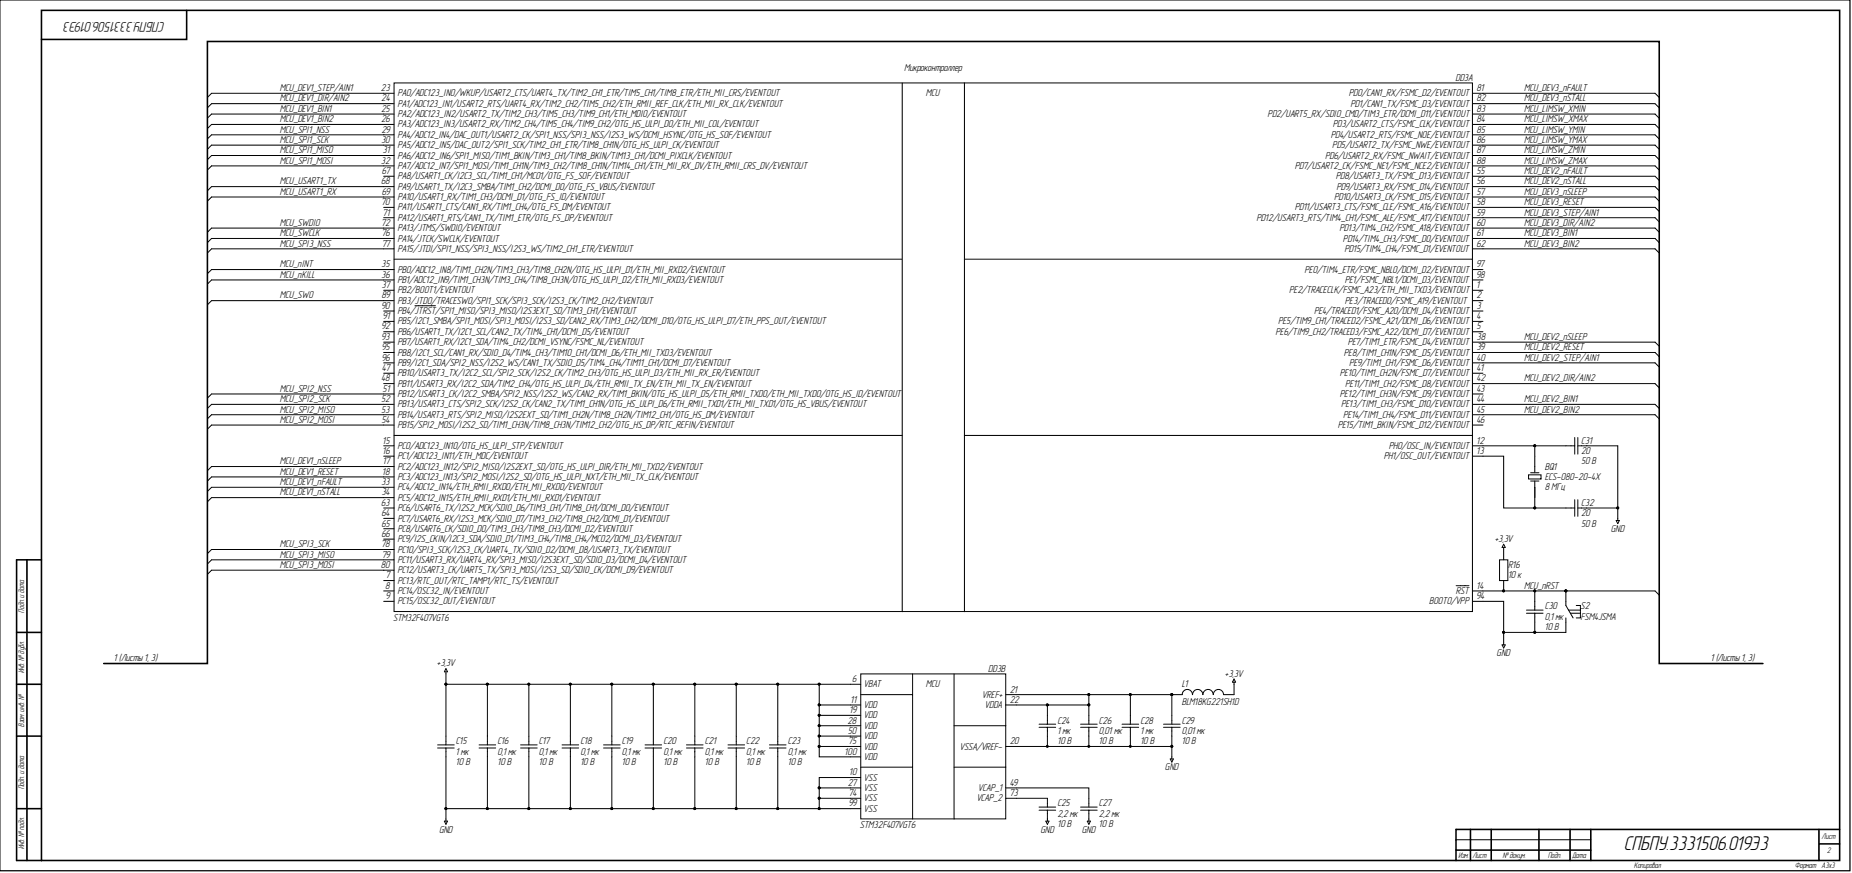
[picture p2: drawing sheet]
<svg xmlns="http://www.w3.org/2000/svg" width="891mm" height="420mm" viewBox="0 0 891 420" stroke-linecap="round" stroke-linejoin="round" font-family="sans-serif">
<defs><g id="words">
<text font-size="9.6" x="782" y="409">СПБПУ.3331506.019Э3</text>
<text font-size="6.8" x="79" y="10" transform="rotate(-180 79 10)">СПБПУ.3331506.019Э3</text>
<g font-size="4.8">
<text x="435" y="34">Микроконтроллер</text>
<text x="701" y="39">DD3A</text>
<text x="135" y="44">MCU_DEV1_STEP/AIN1</text>
<text x="184" y="44">23</text>
<text x="191" y="46">PA0/ADC123_IN0/WKUP/USART2_CTS/UART4_TX/TIM2_CH1_ETR/TIM5_CH1/TIM8_ETR/ETH_MII_CRS/EVENTOUT</text>
<text x="446" y="46">MCU</text>
<text x="649" y="46">PD0/CAN1_RX/FSMC_D2/EVENTOUT</text>
<text x="711" y="44">81</text>
<text x="734" y="44">MCU_DEV3_nFAULT</text>
<text x="135" y="49">MCU_DEV1_DIR/AIN2</text>
<text x="135" y="54">MCU_DEV1_BIN1</text>
<text x="184" y="54">25</text>
<text x="184" y="49">24</text>
<text x="191" y="51">PA1/ADC123_IN1/USART2_RTS/UART4_RX/TIM2_CH2/TIM5_CH2/ETH_RMII_REF_CLK/ETH_MII_RX_CLK/EVENTOUT</text>
<text x="650" y="51">PD1/CAN1_TX/FSMC_D3/EVENTOUT</text>
<text x="711" y="49">82</text>
<text x="711" y="54">83</text>
<text x="734" y="49">MCU_DEV3_nSTALL</text>
<text x="734" y="54">MCU_LIMSW_XMIN</text>
<text x="135" y="59">MCU_DEV1_BIN2</text>
<text x="184" y="59">26</text>
<text x="191" y="56">PA2/ADC123_IN2/USART2_TX/TIM2_CH3/TIM5_CH3/TIM9_CH1/ETH_MDIO/EVENTOUT</text>
<text x="610" y="56">PD2/UART5_RX/SDIO_CMD/TIM3_ETR/DCMI_D11/EVENTOUT</text>
<text x="711" y="59">84</text>
<text x="734" y="59">MCU_LIMSW_XMAX</text>
<text x="135" y="64">MCU_SPI1_NSS</text>
<text x="184" y="64">29</text>
<text x="191" y="61">PA3/ADC123_IN3/USART2_RX/TIM2_CH4/TIM5_CH4/TIM9_CH2/OTG_HS_ULPI_D0/ETH_MII_COL/EVENTOUT</text>
<text x="642" y="61">PD3/USART2_CTS/FSMC_CLK/EVENTOUT</text>
<text x="711" y="64">85</text>
<text x="734" y="64">MCU_LIMSW_YMIN</text>
<text x="135" y="69">MCU_SPI1_SCK</text>
<text x="184" y="69">30</text>
<text x="191" y="66">PA4/ADC12_IN4/DAC_OUT1/USART2_CK/SPI1_NSS/SPI3_NSS/I2S3_WS/DCMI_HSYNC/OTG_HS_SOF/EVENTOUT</text>
<text x="191" y="71">PA5/ADC12_IN5/DAC_OUT2/SPI1_SCK/TIM2_CH1_ETR/TIM8_CH1N/OTG_HS_ULPI_CK/EVENTOUT</text>
<text x="641" y="66">PD4/USART2_RTS/FSMC_NOE/EVENTOUT</text>
<text x="641" y="71">PD5/USART2_TX/FSMC_NWE/EVENTOUT</text>
<text x="711" y="69">86</text>
<text x="734" y="69">MCU_LIMSW_YMAX</text>
<text x="135" y="74">MCU_SPI1_MISO</text>
<text x="184" y="74">31</text>
<text x="191" y="76">PA6/ADC12_IN6/SPI1_MISO/TIM1_BKIN/TIM3_CH1/TIM8_BKIN/TIM13_CH1/DCMI_PIXCLK/EVENTOUT</text>
<text x="638" y="76">PD6/USART2_RX/FSMC_NWAIT/EVENTOUT</text>
<text x="711" y="74">87</text>
<text x="734" y="74">MCU_LIMSW_ZMIN</text>
<text x="135" y="79">MCU_SPI1_MOSI</text>
<text x="184" y="79">32</text>
<text x="184" y="84">67</text>
<text x="191" y="81">PA7/ADC12_IN7/SPI1_MOSI/TIM1_CH1N/TIM3_CH2/TIM8_CH1N/TIM14_CH1/ETH_MII_RX_DV/ETH_RMII_CRS_DV/EVENTOUT</text>
<text x="623" y="81">PD7/USART2_CK/FSMC_NE1/FSMC_NCE2/EVENTOUT</text>
<text x="711" y="84">55</text>
<text x="711" y="79">88</text>
<text x="734" y="84">MCU_DEV2_nFAULT</text>
<text x="734" y="79">MCU_LIMSW_ZMAX</text>
<text x="135" y="89">MCU_USART1_TX</text>
<text x="184" y="89">68</text>
<text x="191" y="86">PA8/USART1_CK/I2C3_SCL/TIM1_CH1/MCO1/OTG_FS_SOF/EVENTOUT</text>
<text x="643" y="86">PD8/USART3_TX/FSMC_D13/EVENTOUT</text>
<text x="711" y="89">56</text>
<text x="734" y="89">MCU_DEV2_nSTALL</text>
<text x="135" y="94">MCU_USART1_RX</text>
<text x="184" y="94">69</text>
<text x="191" y="91">PA9/USART1_TX/I2C3_SMBA/TIM1_CH2/DCMI_D0/OTG_FS_VBUS/EVENTOUT</text>
<text x="643" y="91">PD9/USART3_RX/FSMC_D14/EVENTOUT</text>
<text x="711" y="94">57</text>
<text x="734" y="94">MCU_DEV3_nSLEEP</text>
<text x="184" y="99">70</text>
<text x="191" y="96">PA10/USART1_RX/TIM1_CH3/DCMI_D1/OTG_FS_ID/EVENTOUT</text>
<text x="191" y="101">PA11/USART1_CTS/CAN1_RX/TIM1_CH4/OTG_FS_DM/EVENTOUT</text>
<text x="623" y="101">PD11/USART3_CTS/FSMC_CLE/FSMC_A16/EVENTOUT</text>
<text x="642" y="96">PD10/USART3_CK/FSMC_D15/EVENTOUT</text>
<text x="711" y="99">58</text>
<text x="734" y="99">MCU_DEV3_RESET</text>
<text x="185" y="104">71</text>
<text x="191" y="106">PA12/USART1_RTS/CAN1_TX/TIM1_ETR/OTG_FS_DP/EVENTOUT</text>
<text x="605" y="106">PD12/USART3_RTS/TIM4_CH1/FSMC_ALE/FSMC_A17/EVENTOUT</text>
<text x="711" y="104">59</text>
<text x="734" y="104">MCU_DEV3_STEP/AIN1</text>
<text x="135" y="109">MCU_SWDIO</text>
<text x="135" y="114">MCU_SWCLK</text>
<text x="184" y="109">72</text>
<text x="184" y="114">76</text>
<text x="191" y="111">PA13/JTMS/SWDIO/EVENTOUT</text>
<text x="645" y="111">PD13/TIM4_CH2/FSMC_A18/EVENTOUT</text>
<text x="711" y="109">60</text>
<text x="711" y="114">61</text>
<text x="734" y="114">MCU_DEV3_BIN1</text>
<text x="734" y="109">MCU_DEV3_DIR/AIN2</text>
<text x="135" y="119">MCU_SPI3_NSS</text>
<text x="184" y="119">77</text>
<text x="191" y="116">PA14/JTCK/SWCLK/EVENTOUT</text>
<text x="647" y="116">PD14/TIM4_CH3/FSMC_D0/EVENTOUT</text>
<text x="711" y="119">62</text>
<text x="734" y="119">MCU_DEV3_BIN2</text>
<text x="191" y="121">PA15/JTDI/SPI1_NSS/SPI3_NSS/I2S3_WS/TIM2_CH1_ETR/EVENTOUT</text>
<text x="647" y="121">PD15/TIM4_CH4/FSMC_D1/EVENTOUT</text>
<text x="135" y="129">MCU_nINT</text>
<text x="184" y="129">35</text>
<text x="191" y="131">PB0/ADC12_IN8/TIM1_CH2N/TIM3_CH3/TIM8_CH2N/OTG_HS_ULPI_D1/ETH_MII_RXD2/EVENTOUT</text>
<text x="628" y="131">PE0/TIM4_ETR/FSMC_NBL0/DCMI_D2/EVENTOUT</text>
<text x="711" y="129">97</text>
<text x="135" y="134">MCU_nKILL</text>
<text x="184" y="134">36</text>
<text x="191" y="136">PB1/ADC12_IN9/TIM1_CH3N/TIM3_CH4/TIM8_CH3N/OTG_HS_ULPI_D2/ETH_MII_RXD3/EVENTOUT</text>
<text x="647" y="136">PE1/FSMC_NBL1/DCMI_D3/EVENTOUT</text>
<text x="711" y="134">98</text>
<text x="135" y="144">MCU_SWO</text>
<text x="184" y="144">89</text>
<text x="184" y="139">37</text>
<text x="191" y="141">PB2/BOOT1/EVENTOUT</text>
<text x="621" y="141">PE2/TRACECLK/FSMC_A23/ETH_MII_TXD3/EVENTOUT</text>
<text x="711" y="139">1</text>
<text x="711" y="144">2</text>
<text x="184" y="149">90</text>
<text x="191" y="146">PB3/JTDO/TRACESWO/SPI1_SCK/SPI3_SCK/I2S3_CK/TIM2_CH2/EVENTOUT</text>
<text x="648" y="146">PE3/TRACED0/FSMC_A19/EVENTOUT</text>
<text x="711" y="149">3</text>
<text x="185" y="154">91</text>
<text x="191" y="151">PB4/JTRST/SPI1_MISO/SPI3_MISO/I2S3EXT_SD/TIM3_CH1/EVENTOUT</text>
<text x="633" y="151">PE4/TRACED1/FSMC_A20/DCMI_D4/EVENTOUT</text>
<text x="711" y="154">4</text>
<text x="184" y="159">92</text>
<text x="191" y="156">PB5/I2C1_SMBA/SPI1_MOSI/SPI3_MOSI/I2S3_SD/CAN2_RX/TIM3_CH2/DCMI_D10/OTG_HS_ULPI_D7/ETH_PPS_OUT/EVENTOUT</text>
<text x="191" y="161">PB6/USART1_TX/I2C1_SCL/CAN2_TX/TIM4_CH1/DCMI_D5/EVENTOUT</text>
<text x="614" y="161">PE6/TIM9_CH2/TRACED3/FSMC_A22/DCMI_D7/EVENTOUT</text>
<text x="615" y="156">PE5/TIM9_CH1/TRACED2/FSMC_A21/DCMI_D6/EVENTOUT</text>
<text x="711" y="159">5</text>
<text x="184" y="164">93</text>
<text x="191" y="166">PB7/USART1_RX/I2C1_SDA/TIM4_CH2/DCMI_VSYNC/FSMC_NL/EVENTOUT</text>
<text x="649" y="166">PE7/TIM1_ETR/FSMC_D4/EVENTOUT</text>
<text x="711" y="164">38</text>
<text x="734" y="164">MCU_DEV2_nSLEEP</text>
<text x="184" y="169">95</text>
<text x="184" y="174">96</text>
<text x="191" y="171">PB8/I2C1_SCL/CAN1_RX/SDIO_D4/TIM4_CH3/TIM10_CH1/DCMI_D6/ETH_MII_TXD3/EVENTOUT</text>
<text x="647" y="171">PE8/TIM1_CH1N/FSMC_D5/EVENTOUT</text>
<text x="711" y="169">39</text>
<text x="711" y="174">40</text>
<text x="734" y="169">MCU_DEV2_RESET</text>
<text x="734" y="174">MCU_DEV2_STEP/AIN1</text>
<text x="184" y="179">47</text>
<text x="191" y="176">PB9/I2C1_SDA/SPI2_NSS/I2S2_WS/CAN1_TX/SDIO_D5/TIM4_CH4/TIM11_CH1/DCMI_D7/EVENTOUT</text>
<text x="650" y="176">PE9/TIM1_CH1/FSMC_D6/EVENTOUT</text>
<text x="711" y="179">41</text>
<text x="184" y="184">48</text>
<text x="191" y="181">PB10/USART3_TX/I2C2_SCL/SPI2_SCK/I2S2_CK/TIM2_CH3/OTG_HS_ULPI_D3/ETH_MII_RX_ER/EVENTOUT</text>
<text x="645" y="181">PE10/TIM1_CH2N/FSMC_D7/EVENTOUT</text>
<text x="711" y="184">42</text>
<text x="734" y="184">MCU_DEV2_DIR/AIN2</text>
<text x="135" y="189">MCU_SPI2_NSS</text>
<text x="184" y="189">51</text>
<text x="191" y="186">PB11/USART3_RX/I2C2_SDA/TIM2_CH4/OTG_HS_ULPI_D4/ETH_RMII_TX_EN/ETH_MII_TX_EN/EVENTOUT</text>
<text x="191" y="191">PB12/USART3_CK/I2C2_SMBA/SPI2_NSS/I2S2_WS/CAN2_RX/TIM1_BKIN/OTG_HS_ULPI_D5/ETH_RMII_TXD0/ETH_MII_TXD0/OTG_HS_ID/EVENTOUT</text>
<text x="645" y="191">PE12/TIM1_CH3N/FSMC_D9/EVENTOUT</text>
<text x="648" y="186">PE11/TIM1_CH2/FSMC_D8/EVENTOUT</text>
<text x="711" y="189">43</text>
<text x="135" y="194">MCU_SPI2_SCK</text>
<text x="184" y="194">52</text>
<text x="191" y="196">PB13/USART3_CTS/SPI2_SCK/I2S2_CK/CAN2_TX/TIM1_CH1N/OTG_HS_ULPI_D6/ETH_RMII_TXD1/ETH_MII_TXD1/OTG_HS_VBUS/EVENTOUT</text>
<text x="646" y="196">PE13/TIM1_CH3/FSMC_D10/EVENTOUT</text>
<text x="711" y="194">44</text>
<text x="734" y="194">MCU_DEV2_BIN1</text>
<text x="135" y="199">MCU_SPI2_MISO</text>
<text x="135" y="204">MCU_SPI2_MOSI</text>
<text x="184" y="199">53</text>
<text x="184" y="204">54</text>
<text x="191" y="201">PB14/USART3_RTS/SPI2_MISO/I2S2EXT_SD/TIM1_CH2N/TIM8_CH2N/TIM12_CH1/OTG_HS_DM/EVENTOUT</text>
<text x="647" y="201">PE14/TIM1_CH4/FSMC_D11/EVENTOUT</text>
<text x="711" y="199">45</text>
<text x="711" y="204">46</text>
<text x="734" y="199">MCU_DEV2_BIN2</text>
<text x="191" y="206">PB15/SPI2_MOSI/I2S2_SD/TIM1_CH3N/TIM8_CH3N/TIM12_CH2/OTG_HS_DP/RTC_REFIN/EVENTOUT</text>
<text x="644" y="206">PE15/TIM1_BKIN/FSMC_D12/EVENTOUT</text>
<text x="184" y="213">15</text>
<text x="711" y="213">12</text>
<text x="761" y="213">C31</text>
<text x="184" y="218">16</text>
<text x="191" y="216">PC0/ADC123_IN10/OTG_HS_ULPI_STP/EVENTOUT</text>
<text x="191" y="221">PC1/ADC123_IN11/ETH_MDC/EVENTOUT</text>
<text x="666" y="221">PH1/OSC_OUT/EVENTOUT</text>
<text x="669" y="216">PH0/OSC_IN/EVENTOUT</text>
<text x="711" y="218">13</text>
<text x="761" y="218">20</text>
<text x="135" y="223">MCU_DEV1_nSLEEP</text>
<text x="185" y="223">17</text>
<text x="191" y="226">PC2/ADC123_IN12/SPI2_MISO/I2S2EXT_SD/OTG_HS_ULPI_DIR/ETH_MII_TXD2/EVENTOUT</text>
<text x="744" y="226">BQ1</text>
<text x="761" y="223">50В</text>
<text x="135" y="233">MCU_DEV1_nFAULT</text>
<text x="135" y="228">MCU_DEV1_RESET</text>
<text x="184" y="233">33</text>
<text x="184" y="228">18</text>
<text x="191" y="231">PC3/ADC123_IN13/SPI2_MOSI/I2S2_SD/OTG_HS_ULPI_NXT/ETH_MII_TX_CLK/EVENTOUT</text>
<text x="744" y="231">ECS-080-20-4X</text>
<text x="135" y="238">MCU_DEV1_nSTALL</text>
<text x="184" y="238">34</text>
<text x="191" y="236">PC4/ADC12_IN14/ETH_RMII_RXD0/ETH_MII_RXD0/EVENTOUT</text>
<text x="744" y="236">8 МГц</text>
<text x="184" y="243">63</text>
<text x="191" y="241">PC5/ADC12_IN15/ETH_RMII_RXD1/ETH_MII_RXD1/EVENTOUT</text>
<text x="191" y="246">PC6/USART6_TX/I2S2_MCK/SDIO_D6/TIM3_CH1/TIM8_CH1/DCMI_D0/EVENTOUT</text>
<text x="761" y="243">C32</text>
<text x="184" y="248">64</text>
<text x="191" y="251">PC7/USART6_RX/I2S3_MCK/SDIO_D7/TIM3_CH2/TIM8_CH2/DCMI_D1/EVENTOUT</text>
<text x="761" y="248">20</text>
<text x="184" y="253">65</text>
<text x="191" y="256">PC8/USART6_CK/SDIO_D0/TIM3_CH3/TIM8_CH3/DCMI_D2/EVENTOUT</text>
<text x="761" y="253">50В</text>
<text x="776" y="256">GND</text>
<text x="135" y="263">MCU_SPI3_SCK</text>
<text x="184" y="258">66</text>
<text x="184" y="263">78</text>
<text x="191" y="261">PC9/I2S_CKIN/I2C3_SDA/SDIO_D1/TIM3_CH4/TIM8_CH4/MCO2/DCMI_D3/EVENTOUT</text>
<text x="720" y="261">+3,3V</text>
<text x="135" y="268">MCU_SPI3_MISO</text>
<text x="184" y="268">79</text>
<text x="191" y="266">PC10/SPI3_SCK/I2S3_CK/UART4_TX/SDIO_D2/DCMI_D8/USART3_TX/EVENTOUT</text>
<text x="135" y="273">MCU_SPI3_MOSI</text>
<text x="184" y="273">80</text>
<text x="191" y="271">PC11/USART3_RX/UART4_RX/SPI3_MISO/I2S3EXT_SD/SDIO_D3/DCMI_D4/EVENTOUT</text>
<text x="191" y="276">PC12/USART3_CK/UART5_TX/SPI3_MOSI/I2S3_SD/SDIO_CK/DCMI_D9/EVENTOUT</text>
<text x="726" y="273">R16</text>
<text x="186" y="278">7</text>
<text x="191" y="281">PC13/RTC_OUT/RTC_TAMP1/RTC_TS/EVENTOUT</text>
<text x="726" y="278">10к</text>
<text x="186" y="283">8</text>
<text x="191" y="286">PC14/OSC32_IN/EVENTOUT</text>
<text x="701" y="286">RST</text>
<text x="711" y="283">14</text>
<text x="734" y="283">MCU_nRST</text>
<text x="186" y="288">9</text>
<text x="191" y="291">PC15/OSC32_OUT/EVENTOUT</text>
<text x="688" y="291">BOOT0/VPP</text>
<text x="711" y="288">94</text>
<text x="744" y="293">C30</text>
<text x="761" y="293">S2</text>
<text x="189" y="299">STM32F407VGT6</text>
<text x="744" y="298">0,1 мк</text>
<text x="761" y="298">FSM4JSMA</text>
<text x="744" y="303">10В</text>
<text x="721" y="316">GND</text>
<text x="55" y="318">1 (Листы 1, 3)</text>
<text x="210" y="321">+3,3V</text>
<text x="476" y="323">DD3B</text>
<text x="824" y="318">1 (Листы 1, 3)</text>
<text x="410" y="328">6</text>
<text x="590" y="326">+3,3V</text>
<text x="416" y="331">VBAT</text>
<text x="446" y="331">MCU</text>
<text x="473" y="336">VREF+</text>
<text x="486" y="333">21</text>
<text x="569" y="331">L1</text>
<text x="410" y="338">11</text>
<text x="416" y="341">VDD</text>
<text x="474" y="341">VDDA</text>
<text x="486" y="338">22</text>
<text x="569" y="339">BLM18KG221SH1D</text>
<text x="409" y="343">19</text>
<text x="416" y="346">VDD</text>
<text x="408" y="348">28</text>
<text x="408" y="353">50</text>
<text x="416" y="351">VDD</text>
<text x="509" y="348">C24</text>
<text x="509" y="353">1 мк</text>
<text x="529" y="348">C26</text>
<text x="529" y="353">0,01 мк</text>
<text x="549" y="348">C28</text>
<text x="549" y="353">1 мк</text>
<text x="569" y="348">C29</text>
<text x="569" y="353">0,01 мк</text>
<text x="220" y="358">C15</text>
<text x="240" y="358">C16</text>
<text x="260" y="358">C17</text>
<text x="280" y="358">C18</text>
<text x="299" y="358">C19</text>
<text x="320" y="358">C20</text>
<text x="339" y="358">C21</text>
<text x="359" y="358">C22</text>
<text x="379" y="358">C23</text>
<text x="409" y="358">75</text>
<text x="416" y="356">VDD</text>
<text x="486" y="358">20</text>
<text x="509" y="358">10В</text>
<text x="529" y="358">10В</text>
<text x="549" y="358">10В</text>
<text x="569" y="358">10В</text>
<text x="220" y="363">1 мк</text>
<text x="240" y="363">0,1 мк</text>
<text x="260" y="363">0,1 мк</text>
<text x="280" y="363">0,1 мк</text>
<text x="299" y="363">0,1 мк</text>
<text x="320" y="363">0,1 мк</text>
<text x="339" y="363">0,1 мк</text>
<text x="359" y="363">0,1 мк</text>
<text x="379" y="363">0,1 мк</text>
<text x="407" y="363">100</text>
<text x="416" y="361">VDD</text>
<text x="416" y="366">VDD</text>
<text x="462" y="361">VSSA/VREF-</text>
<text x="220" y="368">10В</text>
<text x="240" y="368">10В</text>
<text x="260" y="368">10В</text>
<text x="280" y="368">10В</text>
<text x="299" y="368">10В</text>
<text x="320" y="368">10В</text>
<text x="339" y="368">10В</text>
<text x="359" y="368">10В</text>
<text x="379" y="368">10В</text>
<text x="561" y="371">GND</text>
<text x="409" y="373">10</text>
<text x="416" y="376">VSS</text>
<text x="408" y="378">27</text>
<text x="409" y="383">74</text>
<text x="416" y="381">VSS</text>
<text x="471" y="381">VCAP_1</text>
<text x="486" y="378">49</text>
<text x="486" y="383">73</text>
<text x="409" y="388">99</text>
<text x="416" y="386">VSS</text>
<text x="470" y="386">VCAP_2</text>
<text x="509" y="388">C25</text>
<text x="529" y="388">C27</text>
<text x="416" y="391">VSS</text>
<text x="509" y="393">2,2мк</text>
<text x="529" y="393">2,2мк</text>
<text x="211" y="401">GND</text>
<text x="414" y="398">STM32F407VGT6</text>
<text x="501" y="401">GND</text>
<text x="509" y="398">10В</text>
<text x="521" y="401">GND</text>
<text x="529" y="398">10В</text>
</g>
<g font-size="3.9">
<text x="12" y="295" transform="rotate(-90 12 295)">Подп. идата</text>
<text x="12" y="324" transform="rotate(-90 12 324)">Инв. №дубл.</text>
<text x="12" y="350" transform="rotate(-90 12 350)">Взам. инв. №</text>
<text x="12" y="380" transform="rotate(-90 12 380)">Подп. идата</text>
<text x="877" y="404">Лист</text>
<text x="12" y="409" transform="rotate(-90 12 409)">Инв. №подл.</text>
<text x="702" y="413">Изм.</text>
<text x="709" y="413">Лист</text>
<text x="723" y="413">№докум.</text>
<text x="745" y="413">Подп.</text>
<text x="757" y="413">Дата</text>
<text x="880" y="411">2</text>
<text x="787" y="418">Копировал</text>
<text x="864" y="418">Формат А3х3</text>
</g>
</g></defs>
<path d="M0 0h890v419h-890z" fill="#fff" stroke="#000" stroke-width=".48"/>
<g fill="none" stroke="#000" stroke-width=".76">
<path d="M20 5h866v409h-866zM90 5v14h-70M13 269v145M20 269h-12v145h12M8 304h12M8 329h12M8 354h12M8 389h12M708 399v15M718 399v15M741 399v15M756 399v15"/>
<path d="M766 399v15M876 399v15M886 399h-185v15M701 409h65M876 406h10"/>
</g>
<g fill="none" stroke="#000" stroke-width=".48">
<path d="M102 50l-2 2M102 55l-2 2M102 60l-2 2M102 45l-2 2M797 45l2 2M797 50l2 2M797 55l2 2M797 60l2 2M102 70l-2 2M102 75l-2 2M102 80l-2 2M102 65l-2 2"/>
<path d="M797 75l2 2M797 80l2 2M797 65l2 2M797 70l2 2M102 90l-2 2M102 95l-2 2M797 85l2 2M797 90l2 2M797 95l2 2M797 100l2 2M102 110l-2 2M102 115l-2 2"/>
<path d="M102 120l-2 2M797 115l2 2M797 120l2 2M797 105l2 2M797 110l2 2M102 130l-2 2M102 135l-2 2M102 145l-2 2M797 175l2 2M797 165l2 2M797 170l2 2M102 195l-2 2"/>
<path d="M102 200l-2 2M102 190l-2 2M797 195l2 2M797 200l2 2M797 185l2 2M102 205l-2 2M739 220v8M754 215h4M758 211v8M759 215h5M759 211v8M102 239l-2 3"/>
<path d="M102 235l-2 2M102 230l-2 2M102 225l-2 2M736 229h6v2h-6zM737 232h4M737 228h4M739 232v7M754 244h4M758 241v7M759 241v7M759 244h5M778 250h1v2z"/>
<path d="M779 249v1M102 264l-2 2M102 269l-2 2M102 274l-2 2M722 269h4v10h-4zM724 263v6M724 279v5M724 262l1 1h-2zM735 295h8M735 294h8M739 289v5M739 295v4"/>
<path d="M754 284v7l3 6M754 297v7M755 294h6M756 295h5M759 291h2v6h-2M797 284l2 2M723 310h2l-1 2zM724 309v1M215 323v1M215 322v1h-1zM564 334h5a2.5 2.5 0 0 1 3-2 2.5 2.5 0 0 1 2 2 2.5 2.5 0 0 1 2-2 2.5 2.5 0 0 1 3 2 2.5 2.5 0 0 1 2-2 2.5 2.5 0 0 1 3 2 2.5 2.5 0 0 1 2-2 2.5 2.5 0 0 1 3 2h5M594 327l1 1h-2z"/>
<path d="M594 328v1M211 360h8M211 359h8M215 354v5M215 360v4M231 360h8M231 359h8M235 354v5M235 360v4M251 360h8M251 359h8M255 354v5"/>
<path d="M255 360v4M271 360h8M271 359h8M275 354v5M275 360v4M291 360h8M291 359h8M295 354v5M295 360v4M310 360h8M310 359h8M314 354v5"/>
<path d="M314 360v4M330 360h8M330 359h8M334 354v5M334 360v4M350 360h8M350 359h8M354 354v5M354 360v4M370 360h8M370 359h8M374 354v5"/>
<path d="M374 360v4M500 350h8M500 349h8M504 344v5M504 350v4M520 350h8M520 349h8M524 344v5M524 350v4M540 350h8M540 349h8M544 344v5"/>
<path d="M544 350v4M560 350h8M560 349h8M564 344v5M564 350v4M563 365h2l-1 2zM564 364v1M214 395h1v2zM215 394v1M500 390h8M500 388h8M503 395h2l-1 2z"/>
<path d="M504 384v4M504 390v5M520 390h8M520 388h8M523 395h2l-1 2zM524 384v4M524 390v5M701 404h65"/>
</g>
<g fill="#000" stroke="#000" stroke-width=".48">
<circle cx="724" cy="284" r=".5"/>
<circle cx="754" cy="284" r=".5"/>
<circle cx="564" cy="334" r=".5"/>
</g>
<path d="M190 40h519v254h-519z" fill="#fff" stroke="#000" stroke-width=".48"/>
<g fill="none" stroke="#000" stroke-width=".48">
<path d="M434 40v254M464 40v254M102 45h88M102 50h88M102 55h88M102 60h88M709 45h88M709 50h88M709 55h88M709 60h88M102 65h88M102 70h88"/>
<path d="M102 75h88M102 80h88M709 65h88M709 70h88M709 75h88M709 80h88M102 90h88M102 95h88M185 85h5M185 100h5M709 85h88M709 90h88"/>
<path d="M709 95h88M709 100h88M102 110h88M102 115h88M102 120h88M185 105h5M709 105h88M709 110h88M709 115h88M709 120h88M102 130h88M102 135h88"/>
<path d="M185 140h5M190 125h244M464 125h245M709 130h5M709 135h5M709 140h5M102 145h88M185 150h5M185 155h5M185 160h5M200 147h10M709 145h5"/>
<path d="M709 150h5M709 155h5M709 160h5M185 180h5M185 165h5M185 170h5M185 175h5M709 180h5M709 165h88M709 170h88M709 175h88M102 190h88"/>
<path d="M102 195h88M102 200h88M185 185h5M709 185h88M709 190h5M709 195h88M709 200h88M102 205h88M185 215h5M185 220h5M190 210h244M464 210h245"/>
<path d="M709 215h30v5M709 220h15v24h15v-9M709 205h5M739 215h15M764 215h15v29h-15M102 225h88M102 230h88M102 235h88M102 239h88M185 244h5M185 249h5M185 254h5"/>
<path d="M185 259h5M739 244h15M779 244v5M102 264h88M102 269h88M102 274h88M185 279h5M185 284h5M185 289h5M701 282h6M709 289h15v15h30M709 284h88"/>
<path d="M739 284v5M739 299v5M724 304v5M215 324v5M235 329v25M255 329v25M275 329v25M295 329v25M314 329h-99v25M334 329v25M354 329v25M374 329v25"/>
<path d="M394 329v35h15M394 339h15M409 329h-95v25M489 339h35M489 334h55v10M504 339v5M524 334v10M544 334h20v10M594 329v5M394 344h15M394 349h15M394 354h15"/>
<path d="M394 359h15M504 354v5M524 354v5M544 354v5M564 354v5h-75M564 359v5M215 364v25M235 364v25M255 364v25M275 364v25M295 364v25M314 364v25"/>
<path d="M334 364v25M354 364v25M374 364v25M409 374h-15v5M409 379h-15v10h15M489 379h35v5M394 389h-179v5M394 384h15M489 384h15"/>
</g>
<g fill="#000" stroke="#000" stroke-width=".48">
<circle cx="739" cy="215" r=".5"/>
<circle cx="739" cy="244" r=".5"/>
<circle cx="779" cy="244" r=".5"/>
<circle cx="739" cy="284" r=".5"/>
<circle cx="754" cy="284" r=".5"/>
<circle cx="724" cy="304" r=".5"/>
<circle cx="739" cy="304" r=".5"/>
<circle cx="215" cy="329" r=".5"/>
<circle cx="235" cy="329" r=".5"/>
<circle cx="255" cy="329" r=".5"/>
<circle cx="275" cy="329" r=".5"/>
<circle cx="294" cy="329" r=".5"/>
<circle cx="314" cy="329" r=".5"/>
<circle cx="334" cy="329" r=".5"/>
<circle cx="354" cy="329" r=".5"/>
<circle cx="374" cy="329" r=".5"/>
<circle cx="394" cy="339" r=".5"/>
<circle cx="394" cy="329" r=".5"/>
<circle cx="504" cy="339" r=".5"/>
<circle cx="524" cy="334" r=".5"/>
<circle cx="524" cy="339" r=".5"/>
<circle cx="544" cy="334" r=".5"/>
<circle cx="564" cy="334" r=".5"/>
<circle cx="394" cy="354" r=".5"/>
<circle cx="394" cy="359" r=".5"/>
<circle cx="394" cy="344" r=".5"/>
<circle cx="394" cy="349" r=".5"/>
<circle cx="504" cy="359" r=".5"/>
<circle cx="524" cy="359" r=".5"/>
<circle cx="544" cy="359" r=".5"/>
<circle cx="564" cy="359" r=".5"/>
<circle cx="394" cy="379" r=".5"/>
<circle cx="215" cy="389" r=".5"/>
<circle cx="235" cy="389" r=".5"/>
<circle cx="255" cy="389" r=".5"/>
<circle cx="275" cy="389" r=".5"/>
<circle cx="294" cy="389" r=".5"/>
<circle cx="314" cy="389" r=".5"/>
<circle cx="334" cy="389" r=".5"/>
<circle cx="354" cy="389" r=".5"/>
<circle cx="374" cy="389" r=".5"/>
<circle cx="394" cy="384" r=".5"/>
<circle cx="394" cy="389" r=".5"/>
</g>
<path d="M50 319h50v-299h699v299h50" fill="none" stroke="#000" stroke-width=".76"/>
<path d="M414 324h70v70h-70z" fill="#fff" stroke="#000" stroke-width=".48"/>
<g fill="none" stroke="#000" stroke-width=".48">
<path d="M409 329h5M409 339h5M414 334h25M439 324v70M459 324v70M484 339h5M484 334h5M409 344h5M409 359h5M409 349h5M409 354h5M459 349h25"/>
<path d="M484 359h5M409 374h5M409 379h5M409 364h5M414 369h25M459 369h25M484 379h5M409 384h5M409 389h5M484 384h5"/>
</g>
<use href="#words"/>
</svg>
